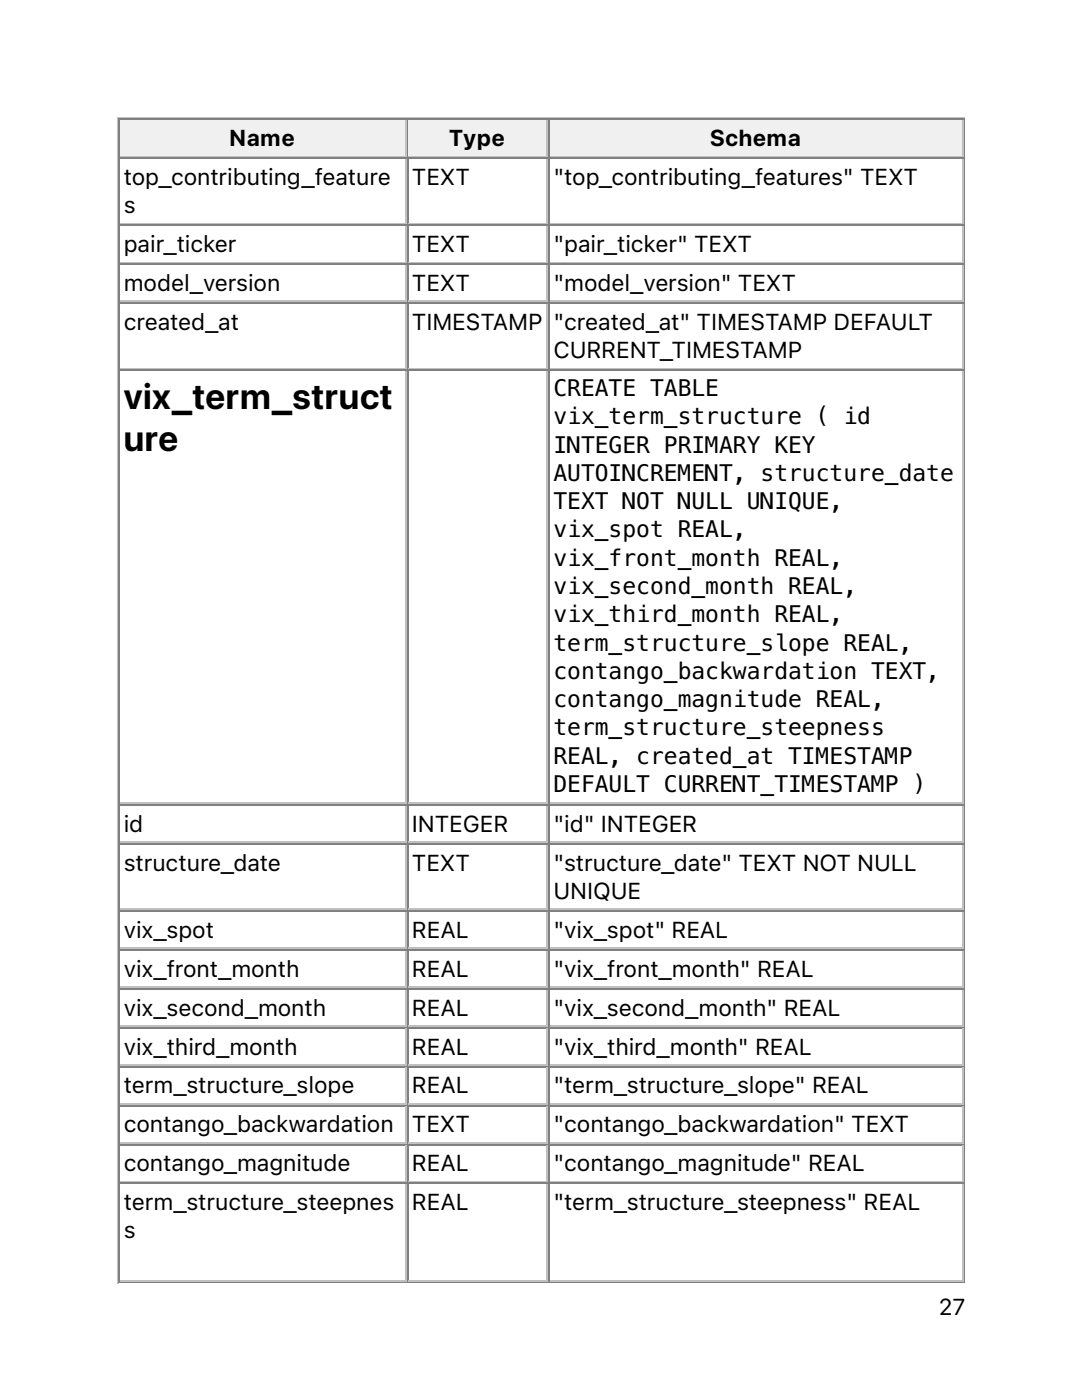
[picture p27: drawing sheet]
<svg xmlns="http://www.w3.org/2000/svg" width="216mm" height="279mm" viewBox="0 0 216 279" stroke-linecap="round" stroke-linejoin="round" font-family="sans-serif">
<defs><g id="words">
<g font-size="7.1">
<text x="24.7" y="81.6">vix_term_struct</text>
<text x="24.7" y="90.1">ure</text>
</g>
<g font-size="4.6">
<text x="45.8" y="29.1">Name</text>
<text x="89.6" y="29.1">Type</text>
<text x="141.7" y="29.1">Schema</text>
<text x="24.7" y="36.9">top_contributing_feature</text>
<text x="82.2" y="36.9">TEXT</text>
<text x="110.4" y="36.9">&quot;top_contributing_features&quot; TEXT</text>
<text x="24.7" y="42.5">s</text>
<text x="24.7" y="50.3">pair_ticker</text>
<text x="82.2" y="50.3">TEXT</text>
<text x="110.4" y="50.3">&quot;pair_ticker&quot; TEXT</text>
<text x="24.7" y="58.1">model_version</text>
<text x="82.2" y="58.1">TEXT</text>
<text x="110.4" y="58.1">&quot;model_version&quot; TEXT</text>
<text x="24.7" y="65.8">created_at</text>
<text x="82.2" y="65.8">TIMESTAMP</text>
<text x="110.4" y="65.8">&quot;created_at&quot; TIMESTAMP DEFAULT</text>
<text x="110.4" y="71.5">CURRENT_TIMESTAMP</text>
<text x="110.4" y="79">CREATE TABLE</text>
<text x="110.4" y="84.7">vix_term_structure ( id</text>
<text x="110.4" y="90.3">INTEGER PRIMARY KEY</text>
<text x="110.4" y="96">AUTOINCREMENT, structure_date</text>
<text x="110.4" y="101.6">TEXT NOT NULL UNIQUE,</text>
<text x="110.4" y="107.3">vix_spot REAL,</text>
<text x="110.4" y="112.9">vix_front_month REAL,</text>
<text x="110.4" y="118.6">vix_second_month REAL,</text>
<text x="110.4" y="124.2">vix_third_month REAL,</text>
<text x="110.4" y="129.8">term_structure_slope REAL,</text>
<text x="110.4" y="135.5">contango_backwardation TEXT,</text>
<text x="110.4" y="141.1">contango_magnitude REAL,</text>
<text x="110.4" y="146.8">term_structure_steepness</text>
<text x="110.4" y="152.4">REAL, created_at TIMESTAMP</text>
<text x="110.4" y="158.1">DEFAULT CURRENT_TIMESTAMP )</text>
<text x="24.7" y="166">id</text>
<text x="82.2" y="166">INTEGER</text>
<text x="110.4" y="166">&quot;id&quot; INTEGER</text>
<text x="24.7" y="173.8">structure_date</text>
<text x="82.2" y="173.8">TEXT</text>
<text x="110.4" y="173.8">&quot;structure_date&quot; TEXT NOT NULL</text>
<text x="110.4" y="179.4">UNIQUE</text>
<text x="24.7" y="187.2">vix_spot</text>
<text x="82.2" y="187.2">REAL</text>
<text x="110.4" y="187.2">&quot;vix_spot&quot; REAL</text>
<text x="24.7" y="194.9">vix_front_month</text>
<text x="82.2" y="194.9">REAL</text>
<text x="110.4" y="194.9">&quot;vix_front_month&quot; REAL</text>
<text x="24.7" y="202.7">vix_second_month</text>
<text x="82.2" y="202.7">REAL</text>
<text x="110.4" y="202.7">&quot;vix_second_month&quot; REAL</text>
<text x="24.7" y="210.5">vix_third_month</text>
<text x="82.2" y="210.5">REAL</text>
<text x="110.4" y="210.5">&quot;vix_third_month&quot; REAL</text>
<text x="24.7" y="218.2">term_structure_slope</text>
<text x="82.2" y="218.2">REAL</text>
<text x="110.4" y="218.2">&quot;term_structure_slope&quot; REAL</text>
<text x="24.7" y="226">contango_backwardation</text>
<text x="82.2" y="226">TEXT</text>
<text x="110.4" y="226">&quot;contango_backwardation&quot; TEXT</text>
<text x="24.7" y="233.7">contango_magnitude</text>
<text x="82.2" y="233.7">REAL</text>
<text x="110.4" y="233.7">&quot;contango_magnitude&quot; REAL</text>
<text x="24.7" y="241.5">term_structure_steepnes</text>
<text x="82.2" y="241.5">REAL</text>
<text x="110.4" y="241.5">&quot;term_structure_steepness&quot; REAL</text>
<text x="24.7" y="247.1">s</text>
<text x="187.3" y="262.5">27</text>
</g>
</g></defs>
<path d="M23.5 23.3v232.8M23.6 23.5h169M24 31.2h57.1M81 24v7" fill="none" stroke="#c0c0c0" stroke-width=".35"/>
<path d="M23.8 23.6v7.8M24 23.8h57.1M192.4 23.6v232.2M23.6 255.9h169" fill="none" stroke="#808080" stroke-width=".35"/>
<g fill="#f0f0f0">
<path d="M24 24h56.8v7h-56.8z"/>
<path d="M45.5 24.7h13.8v5.6h-13.8z"/>
</g>
<path d="M81.3 23.6v7.8M81.5 23.8h27.9" fill="none" stroke="#808080" stroke-width=".35"/>
<path d="M81.5 31.2h27.9M109.2 24v7" fill="none" stroke="#c0c0c0" stroke-width=".35"/>
<g fill="#f0f0f0">
<path d="M81.5 24h27.5v7h-27.5z"/>
<path d="M89.6 24.7h11.3v5.6h-11.3z"/>
</g>
<path d="M109.5 23.6v7.8M109.7 23.8h82.6" fill="none" stroke="#808080" stroke-width=".35"/>
<path d="M109.7 31.2h82.6M192.1 24v7" fill="none" stroke="#c0c0c0" stroke-width=".35"/>
<g fill="#f0f0f0">
<path d="M109.7 24h82.2v7h-82.2z"/>
<path d="M141.5 24.7h18.7v5.6h-18.7z"/>
</g>
<g fill="none" stroke="#808080" stroke-width=".35">
<path d="M23.8 31.4v224.4M24 31.6h57.1M81.3 31.4v224.4M81.5 31.6h27.9M109.5 31.4v224.4M109.7 31.6h82.6M24 45h57.1M24 52.7h57.1M81.5 45h27.9M81.5 52.7h27.9M109.7 45h82.6M109.7 52.7h82.6"/>
<path d="M24 60.5h57.1M24 73.9h57.1M81.5 60.5h27.9M81.5 73.9h27.9M109.7 60.5h82.6M109.7 73.9h82.6M24 160.7h57.1M24 168.5h57.1M81.5 160.7h27.9M81.5 168.5h27.9M109.7 160.7h82.6M109.7 168.5h82.6"/>
<path d="M24 181.9h57.1M24 189.6h57.1M24 197.4h57.1M81.5 181.9h27.9M81.5 189.6h27.9M81.5 197.4h27.9M109.7 181.9h82.6M109.7 189.6h82.6M109.7 197.4h82.6M24 205.1h57.1M24 212.9h57.1M81.5 205.1h27.9"/>
<path d="M81.5 212.9h27.9M109.7 205.1h82.6M109.7 212.9h82.6M24 220.7h57.1M24 228.4h57.1M24 236.2h57.1M81.5 220.7h27.9M81.5 228.4h27.9M81.5 236.2h27.9M109.7 220.7h82.6M109.7 228.4h82.6M109.7 236.2h82.6"/>
</g>
<g fill="none" stroke="#c0c0c0" stroke-width=".35">
<path d="M81 31.7v12.7M109.2 31.7v12.7M192.1 31.7v12.7M24 44.6h57.1M24 52.4h57.1M81 45.2v7M81 52.9v7.1M81.5 44.6h27.9M81.5 52.4h27.9M109.2 45.2v7M109.2 52.9v7.1M109.7 44.6h82.6"/>
<path d="M109.7 52.4h82.6M192.1 45.2v7M192.1 52.9v7.1M24 60.1h57.1M24 73.6h57.1M81 60.7v12.7M81 74.1v86.1M81.5 60.1h27.9M81.5 73.6h27.9M109.2 60.7v12.7M109.2 74.1v86.1M109.7 60.1h82.6"/>
<path d="M109.7 73.6h82.6M192.1 60.7v12.7M192.1 74.1v86.1M24 160.3h57.1M24 168.1h57.1M81 160.9v7M81 168.6v12.7M81.5 160.3h27.9M81.5 168.1h27.9M109.2 160.9v7M109.2 168.6v12.7M109.7 160.3h82.6"/>
<path d="M109.7 168.1h82.6M192.1 160.9v7M192.1 168.6v12.7M24 181.5h57.1M24 189.3h57.1M24 197h57.1M81 182v7.1M81 189.8v7M81 197.6v7M81.5 181.5h27.9M81.5 189.3h27.9M81.5 197h27.9"/>
<path d="M109.2 182v7.1M109.2 189.8v7M109.2 197.6v7M109.7 181.5h82.6M109.7 189.3h82.6M109.7 197h82.6M192.1 182v7.1M192.1 189.8v7M192.1 197.6v7M24 204.8h57.1M24 212.5h57.1M81 205.3v7.1"/>
<path d="M81 213.1v7M81.5 204.8h27.9M81.5 212.5h27.9M109.2 205.3v7.1M109.2 213.1v7M109.7 204.8h82.6M109.7 212.5h82.6M192.1 205.3v7.1M192.1 213.1v7M24 220.3h57.1M24 228.1h57.1M24 235.8h57.1"/>
<path d="M81 220.8v7.1M81 228.6v7.1M81 236.4v19M81.5 220.3h27.9M81.5 228.1h27.9M81.5 235.8h27.9M109.2 220.8v7.1M109.2 228.6v7.1M109.2 236.4v19M109.7 220.3h82.6M109.7 228.1h82.6M109.7 235.8h82.6"/>
<path d="M192.1 220.8v7.1M192.1 228.6v7.1M192.1 236.4v19M24 255.6h57.1M81.5 255.6h27.9M109.7 255.6h82.6"/>
</g>
<use href="#words"/>
</svg>
